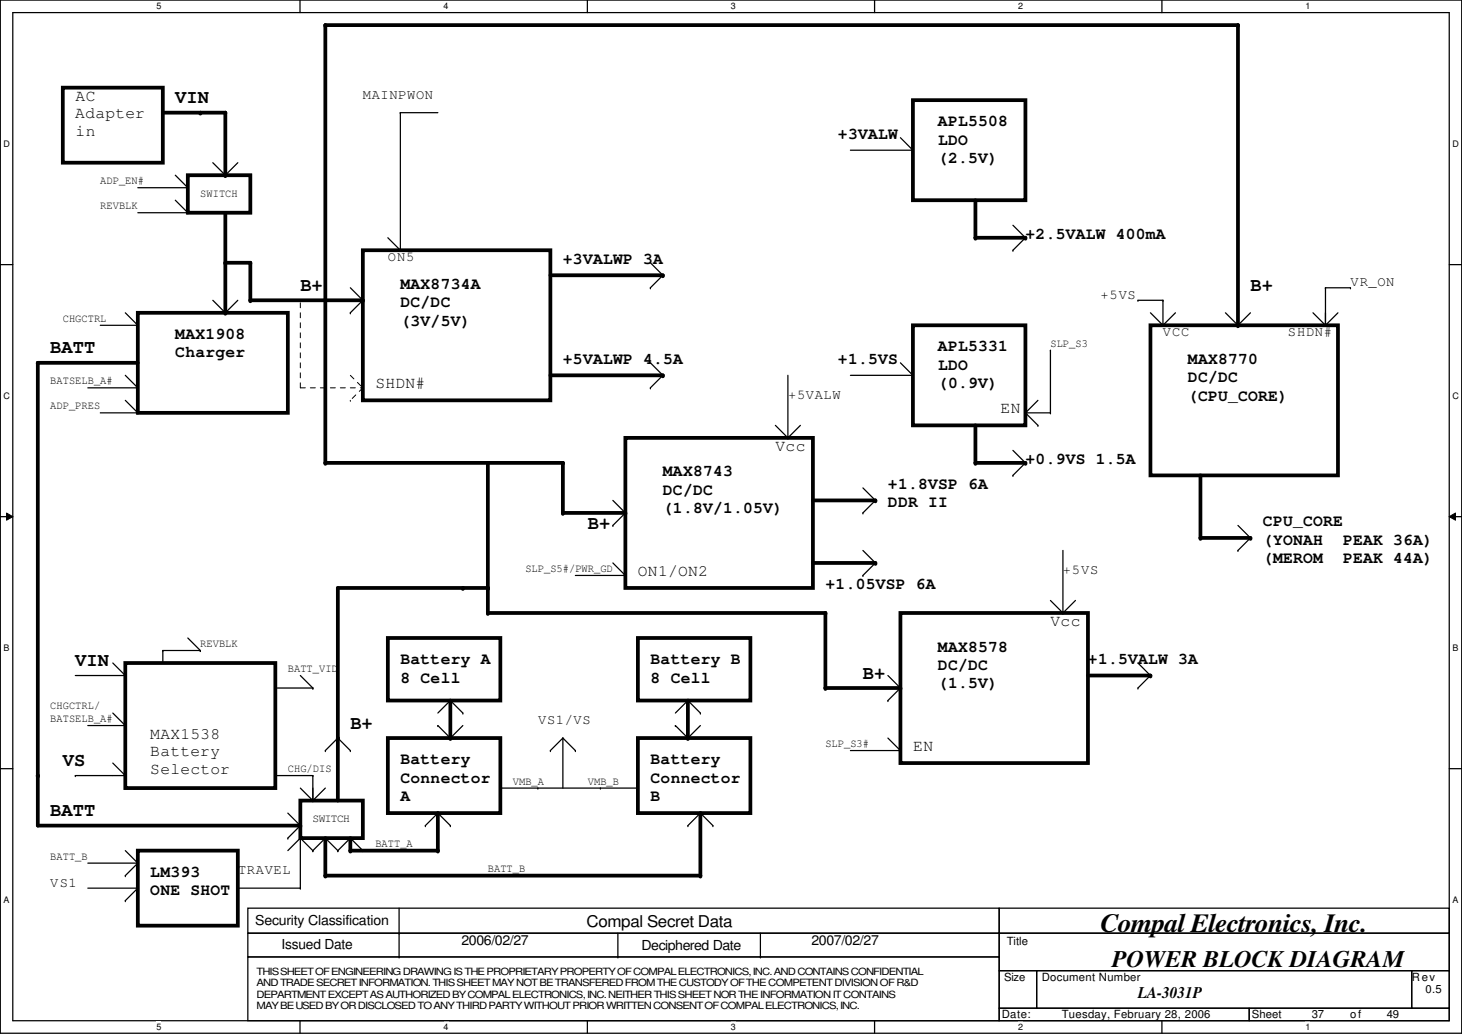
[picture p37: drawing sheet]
<svg xmlns="http://www.w3.org/2000/svg" width="297mm" height="210mm" viewBox="0 0 297 210" stroke-linecap="round" stroke-linejoin="round" font-family="sans-serif">
<defs><g id="words">
<text font-size="5.3" x="223.6" y="189.2">Compal Electronics, Inc.</text>
<text font-size="4.8" x="225.9" y="196.4">POWER BLOCK DIAGRAM</text>
<g font-size="3.8">
<text x="35.6" y="21">VIN</text>
<text x="61" y="59.1">B+</text>
<text x="254.1" y="59.1">B+</text>
<text x="10.2" y="71.8">BATT</text>
<text x="119.4" y="107.3">B+</text>
<text x="15.3" y="135.3">VIN</text>
<text x="175.3" y="137.8">B+</text>
<text x="71.2" y="148">B+</text>
<text x="12.8" y="155.6">VS</text>
<text x="10.2" y="165.8">BATT</text>
</g>
<g font-size="3.3">
<text x="15.3" y="20.4">AC</text>
<text x="15.3" y="24">Adapter</text>
<text x="15.3" y="27.6">in</text>
<text x="170.2" y="28.2">+3VALW</text>
<text x="190.6" y="25.6">APL5508</text>
<text x="190.6" y="29.4">LDO</text>
<text x="190.6" y="33.1">(2.5V)</text>
<text x="114.4" y="53.6">+3VALWP 3A</text>
<text x="208.3" y="48.5">+2.5VALW 400mA</text>
<text x="81.3" y="58.7">MAX8734A</text>
<text x="81.3" y="62.4">DC/DC</text>
<text x="35.6" y="68.8">MAX1908</text>
<text x="81.3" y="66.1">(3V/5V)</text>
<text x="190.6" y="71.4">APL5331</text>
<text x="35.6" y="72.6">Charger</text>
<text x="114.4" y="73.9">+5VALWP 4.5A</text>
<text x="170.2" y="73.9">+1.5VS</text>
<text x="190.6" y="75.1">LDO</text>
<text x="241.4" y="73.9">MAX8770</text>
<text x="241.4" y="77.6">DC/DC</text>
<text x="76.3" y="78.9">SHDN#</text>
<text x="190.6" y="78.8">(0.9V)</text>
<text x="203.3" y="83.9">EN</text>
<text x="241.4" y="81.4">(CPU_CORE)</text>
<text x="157.6" y="91.6">Vcc</text>
<text x="208.3" y="94.2">+0.9VS 1.5A</text>
<text x="134.7" y="96.8">MAX8743</text>
<text x="134.7" y="100.5">DC/DC</text>
<text x="180.4" y="99.3">+1.8VSP 6A</text>
<text x="134.7" y="104.2">(1.8V/1.05V)</text>
<text x="180.4" y="103">DDR II</text>
<text x="256.6" y="106.9">CPU_CORE</text>
<text x="256.6" y="110.7">(YONAH</text>
<text x="272.9" y="110.7">PEAK 36A)</text>
<text x="129.6" y="117">ON1/ON2</text>
<text x="167.7" y="119.6">+1.05VSP 6A</text>
<text x="256.6" y="114.4">(MEROM</text>
<text x="272.9" y="114.4">PEAK 44A)</text>
<text x="213.4" y="127.1">Vcc</text>
<text x="81.3" y="134.9">Battery A</text>
<text x="132.1" y="134.9">Battery B</text>
<text x="190.6" y="132.3">MAX8578</text>
<text x="190.6" y="136.1">DC/DC</text>
<text x="221" y="134.9">+1.5VALW 3A</text>
<text x="81.3" y="138.6">8 Cell</text>
<text x="132.1" y="138.6">8 Cell</text>
<text x="190.6" y="139.8">(1.5V)</text>
<text x="30.5" y="150">MAX1538</text>
<text x="30.5" y="153.5">Battery</text>
<text x="81.3" y="155.2">Battery</text>
<text x="132.1" y="155.2">Battery</text>
<text x="185.5" y="152.5">EN</text>
<text x="30.5" y="157.1">Selector</text>
<text x="81.3" y="158.9">Connector</text>
<text x="132.1" y="158.9">Connector</text>
<text x="81.3" y="162.7">A</text>
<text x="132.1" y="162.7">B</text>
<text x="30.5" y="178">LM393</text>
<text x="30.5" y="181.8">ONE SHOT</text>
<text x="119.2" y="188.2">Compal Secret Data</text>
<text x="231.2" y="202.7">LA-3031P</text>
</g>
<g font-size="2.8">
<text x="73.7" y="20">MAINPWON</text>
<text x="78.8" y="53.1">ON5</text>
<text x="274.4" y="58.1">VR_ON</text>
<text x="223.6" y="60.7">+5VS</text>
<text x="236.3" y="68.3">VCC</text>
<text x="261.7" y="68.3">SHDN#</text>
<text x="160.1" y="81">+5VALW</text>
<text x="216" y="116.6">+5VS</text>
<text x="109.3" y="147">VS1/VS</text>
<text x="48.4" y="177.5">TRAVEL</text>
<text x="10.2" y="180.1">VS1</text>
<text x="51.9" y="187.9">Security Classification</text>
<text x="57.2" y="192.8">Issued Date</text>
<text x="93.7" y="192">2006/02/27</text>
<text x="130.4" y="193">Deciphered Date</text>
<text x="164.9" y="192">2007/02/27</text>
</g>
<g font-size="2.3">
<text x="20.4" y="37.4">ADP_EN#</text>
<text x="40.7" y="39.9">SWITCH</text>
<text x="20.4" y="42.5">REVBLK</text>
<text x="12.8" y="65.3">CHGCTRL</text>
<text x="213.4" y="70.4">SLP_S3</text>
<text x="10.2" y="78">BATSELB_A#</text>
<text x="10.2" y="83.1">ADP_PRES</text>
<text x="106.7" y="116.1">SLP_S5#/PWR_GD</text>
<text x="40.7" y="131.4">REVBLK</text>
<text x="58.5" y="136.5">BATT_VID</text>
<text x="10.2" y="146.6">BATSELB_A#</text>
<text x="10.2" y="144.1">CHGCTRL/</text>
<text x="167.7" y="151.7">SLP_S3#</text>
<text x="58.5" y="156.8">CHG/DIS</text>
<text x="104.2" y="159.3">VMB_A</text>
<text x="119.4" y="159.3">VMB_B</text>
<text x="63.5" y="166.9">SWITCH</text>
<text x="76.3" y="172">BATT_A</text>
<text x="10.2" y="174.6">BATT_B</text>
<text x="99.1" y="177.1">BATT_B</text>
<text x="204.5" y="191.8">Title</text>
<text x="204" y="199.2">Size</text>
<text x="211.7" y="199.2">Document Number</text>
<text x="286.8" y="199.2">R ev</text>
<text x="289.6" y="201.7">0.5</text>
<text x="203.5" y="206.8">Date:</text>
<text x="215.7" y="206.8">Tuesday, February 28, 2006</text>
<text x="254.3" y="206.8">Sheet</text>
<text x="266.5" y="206.8">37</text>
<text x="274.3" y="206.8">of</text>
<text x="281.7" y="206.8">49</text>
</g>
<g font-size="2">
<text x="52.1" y="197.9">THIS SHEET OF ENGINEERING DRAWING IS THE PROPRIETARY PROPERTY OF COMPAL ELECTRONICS, INC. AND CONTAINSCONFIDENTIAL</text>
<text x="52.1" y="202.6">DEPARTMENT EXCEPT AS AUTHORIZED BY COMPAL ELECTRONICS, INC. NEITHER THIS SHEET NOR THE INFORMATION ITCONTAINS</text>
<text x="52.1" y="200.3">AND TRADE SECRET INFORMATION. THIS SHEET MAY NOT BETRANSFERED FROM THE CUSTODY OF THE COMPETENT DIVISION OF R&amp;D</text>
<text x="52.1" y="204.9">MAY BE USED BY OR DISCLOSED TO ANY THIRD PARTY WITHOUT PRIOR WRITTEN CONSENT OF COMPAL ELECTRONICS, INC.</text>
</g>
<g font-size="1.8">
<text x="31.8" y="1.9">5</text>
<text x="90.1" y="1.9">4</text>
<text x="148.5" y="1.9">3</text>
<text x="206.9" y="1.9">2</text>
<text x="265.2" y="1.9">1</text>
<text x=".7" y="29.8">D</text>
<text x="295.1" y="29.8">D</text>
<text x=".7" y="81">C</text>
<text x="295.1" y="81">C</text>
<text x=".7" y="132.1">B</text>
<text x="295.1" y="132.1">B</text>
<text x=".7" y="183.3">A</text>
<text x="295.1" y="183.3">A</text>
<text x="31.8" y="209.2">5</text>
<text x="90.1" y="209.2">4</text>
<text x="148.5" y="209.2">3</text>
<text x="206.9" y="209.2">2</text>
<text x="265.2" y="209.2">1</text>
</g>
</g></defs>
<path d="M.1 0h296.9v209.8h-296.9zM2.6 2.6h291.8v204.7h-291.8z" fill="none" stroke="#000" stroke-width=".25"/>
<g fill="#fff">
<path d="M31.8 .3h1v2h-1z"/>
<path d="M31.8 207.5h1v2.1h-1z"/>
</g>
<path d="M61 0v2.6M61 207.3v2.5" fill="none" stroke="#000" stroke-width=".25"/>
<g fill="#fff">
<path d="M90.1 .3h1v2h-1z"/>
<path d="M90.1 207.5h1v2.1h-1z"/>
</g>
<path d="M119.3 0v2.6M119.3 207.3v2.5" fill="none" stroke="#000" stroke-width=".25"/>
<g fill="#fff">
<path d="M148.5 .3h1v2h-1z"/>
<path d="M148.5 207.5h1v2.1h-1z"/>
</g>
<path d="M177.7 0v2.6M177.7 207.3v2.5" fill="none" stroke="#000" stroke-width=".25"/>
<g fill="#fff">
<path d="M206.9 .3h1v2h-1z"/>
<path d="M206.9 207.5h1v2.1h-1z"/>
</g>
<path d="M236.1 0v2.6M236.1 207.3v2.5" fill="none" stroke="#000" stroke-width=".25"/>
<g fill="#fff">
<path d="M265.2 .3h1v2h-1z"/>
<path d="M265.2 207.5h1v2.1h-1z"/>
<path d="M.7 28.2h1.3v2h-1.3z"/>
<path d="M295.1 28.2h1.3v2h-1.3z"/>
<path d="M.7 79.3h1.3v2.1h-1.3z"/>
<path d="M295.1 79.3h1.3v2.1h-1.3z"/>
</g>
<path d="M.1 53.7h2.5M294.4 53.7h2.6" fill="none" stroke="#000" stroke-width=".25"/>
<g fill="#fff">
<path d="M.7 130.5h1.2v2h-1.2z"/>
<path d="M295.1 130.5h1.2v2h-1.2z"/>
</g>
<path d="M.1 104.9h2.5M294.4 104.9h2.6" fill="none" stroke="#000" stroke-width=".25"/>
<path d="M1.3 104.2l1.3 .7-1.3 .7zM294.4 104.9l1.3-.7v1.4z" fill="#000"/>
<path d="M1.3 104.2l1.3 .7-1.3 .7zM294.4 104.9l1.3-.7v1.4z" fill="none" stroke="#000" stroke-width=".2"/>
<g fill="#fff">
<path d="M.7 181.7h1.2v2h-1.2z"/>
<path d="M295.1 181.7h1.2v2h-1.2z"/>
</g>
<g fill="none" stroke="#000" stroke-width=".25">
<path d="M28 38.1h10.2M35.6 35.6l2.6 2.5M38.2 38.1h.1M43.2 33l2.6 2.6M45.8 35.6h.1M48.3 33l-2.5 2.6M81.3 22.9h.1M81.3 22.9h7.7M81.3 22.9v27.9M172.8 30.5h12.7M182.9 28l2.6 2.5M185.5 30.5h.1"/>
<path d="M28 43.2h10.2M35.6 40.7l2.6 2.5M38.2 43.2h.1M71.2 58.4l2.5 2.6M78.8 48.3l2.5 2.5M81.3 50.8h.1M132.1 58.4h.1M132.1 53.4l2.6 2.5M134.7 55.9h.1M134.7 55.9l-2.6 2.5M205.8 50.8h.1M205.8 45.7l2.5 2.6"/>
<path d="M208.3 48.3h.1M208.3 48.3l-2.5 2.5M269.3 58.4h.1M269.3 58.4v7.7M269.3 58.4h5.1M274.4 58.4h.1M17.8 78.8h10.2M20.4 66.1h7.6M25.5 76.2l2.5 2.6M25.5 63.5l2.5 2.6M28 78.8h.1M28 66.1h.1"/>
<path d="M43.2 61l2.6 2.5M45.8 63.5h.1M48.3 61l-2.5 2.5M71.2 63.5h.1M73.7 61h.1M73.7 61l-2.5 2.5M132.1 78.8h.1M132.1 73.7l2.6 2.5M134.7 76.2h.1M134.7 76.2l-2.6 2.6M160.1 76.2v12.7M172.8 76.2h12.7"/>
<path d="M182.9 73.7l2.6 2.5M185.5 76.2h.1M213.4 71.1h.1M213.4 71.1v12.7M231.2 61h.1M231.2 61h5.1M233.7 63.5l2.6 2.6M236.3 61h.1M236.3 66.1h.1M236.3 61v5.1M238.8 63.5l-2.5 2.6M249 63.5l2.5 2.6"/>
<path d="M251.5 66.1h.1M254.1 63.5l-2.6 2.6M266.8 63.5l2.5 2.6M269.3 66.1h.1M271.8 63.5l-2.5 2.6M20.4 83.8h7.6M25.5 81.3l2.5 2.5M28 83.8h.1M157.5 86.4l2.6 2.5M160.1 88.9h.1M162.6 86.4l-2.5 2.5M175.3 99.1l2.6 2.5"/>
<path d="M205.8 96.5h.1M205.8 91.5l2.5 2.5M208.3 94h.1M208.3 83.8h.1M208.3 94l-2.5 2.5M208.3 83.8h5.1M208.3 83.8l2.6 2.6M210.9 86.4h.1M210.9 81.3l-2.6 2.5M213.4 83.8h.1M116.9 116.9h10.2M124.5 106.7h.1"/>
<path d="M124.5 101.6l2.6 2.6M124.5 114.3l2.6 2.6M127.1 104.2h.1M127.1 116.9h.1M127.1 104.2l-2.6 2.5M175.3 104.2h.1M175.3 116.9h.1M175.3 111.8l2.6 2.5M177.9 101.6h.1M177.9 114.3h.1M177.9 101.6l-2.6 2.6M177.9 114.3l-2.6 2.6"/>
<path d="M216 111.8v12.7M251.5 111.8h.1M251.5 106.7l2.6 2.5M254.1 109.2h.1M254.1 109.2l-2.6 2.6M15.3 137.2h10.2M22.9 134.6l2.6 2.6M25.5 137.2h.1M33.1 132.1h.1M33.1 132.1v2.5M33.1 132.1h7.6M38.2 129.6l2.5 2.5"/>
<path d="M40.7 132.1h.1M55.9 139.7h7.7M61 137.2l2.6 2.5M63.6 139.7h.1M180.4 137.2l2.5 2.5M182.9 139.7h.1M182.9 139.7l-2.5 2.6M213.4 121.9l2.6 2.6M216 124.5h.1M218.5 121.9l-2.5 2.6M231.2 139.7h.1M231.2 134.6l2.5 2.6"/>
<path d="M233.7 137.2h.1M233.7 137.2l-2.5 2.5M.1 156.1h2.5M15.3 157.5h.1M15.3 157.5h10.2M17.8 147.3h7.7M22.9 155l2.6 2.5M22.9 144.8l2.6 2.5M25.5 157.5h.1M25.5 147.3h.1M55.9 157.5h7.7M63.6 157.5h.1"/>
<path d="M63.6 157.5v5.1M66.1 152.4h.1M66.1 152.4l2.5-2.5 2.6 2.5M71.2 152.4h.1M89 147.3h.1M89 147.3l2.5 2.6M91.5 142.3h.1M91.5 149.9h.1M91.5 142.3l-2.5 2.5M91.5 142.3l2.5 2.5M94 144.8h.1M94 147.3l-2.5 2.6"/>
<path d="M111.8 152.4h.1M114.4 149.9h.1M114.4 149.9v10.1M114.4 149.9l-2.6 2.5M114.4 149.9l2.5 2.5M116.9 152.4h.1M137.2 147.3h.1M137.2 147.3l2.6 2.6M139.8 142.3h.1M139.8 149.9h.1M139.8 142.3l2.5 2.5M139.8 142.3l-2.6 2.5"/>
<path d="M142.3 144.8h.1M142.3 147.3l-2.5 2.6M172.8 152.4h10.1M180.4 142.3h.1M180.4 149.9l2.5 2.5M182.9 152.4h.1M294.4 156.1h2.6M17.8 175.3h10.2M25.5 177.8h.1M25.5 172.7l2.5 2.6M28 175.3h.1M28 175.3l-2.5 2.5"/>
<path d="M58.5 170.2h.1M58.5 165.1l2.5 2.6M61 167.7h.1M61 170.2h.1M61 170.2l-2.5 2.5M61 160l2.6 2.6M61 167.7l-2.5 2.5M61 170.2l2.6 2.5M61 170.2v10.2M63.6 162.6h.1M63.6 172.7h.1M63.6 172.7l2.5-2.5 2.5 2.5"/>
<path d="M66.1 160l-2.5 2.6M68.6 172.7h.1M68.6 172.7l2.6-2.5 2.5 2.5M73.7 172.7h.1M86.4 167.7h.1M86.4 167.7l2.6-2.6 2.5 2.6M91.5 167.7h.1M101.7 160h27.9M109.3 160h.1M122 160h.1M129.6 160h.1M139.8 167.7h.1"/>
<path d="M139.8 167.7l2.5-2.6 2.5 2.6M144.8 167.7h.1M17.8 180.4h10.2M25.5 182.9h.1M28 180.4h.1M28 180.4l-2.5 2.5M48.3 180.4h.1M48.3 180.4h12.7M50.4 184.4h152.6v5.1h-152.6zM50.4 189.5h152.6v4.8h-152.6zM50.4 194.3h152.6v13h-152.6zM61 180.4h.1"/>
<path d="M81.1 189.5h.1M81.1 194.3h.1M81.1 184.4v9.9M125.5 194.3h.1M125.5 189.5v4.8M154.5 194.3h.1M154.5 189.5v4.8M203 184.4h91.4v5.1h-91.4zM203 189.5h91.4v7.6h-91.4zM203 197.1h7.6v7.6h-7.6zM210.6 197.1h76.2v7.6h-76.2zM286.8 197.1h7.6v7.6h-7.6z"/>
<path d="M203 204.7h50.8v2.6h-50.8zM253.8 204.7h40.6v2.6h-40.6z"/>
</g>
<g fill="none" stroke="#000" stroke-width=".76">
<path d="M12.8 17.8h20.3v15.2h-20.3zM33.1 22.9h12.7v12.7M38.2 35.6h12.7v7.6h-12.7zM185.5 20.3h22.8v20.4h-22.8zM45.8 53.4h5.1v7.6h22.8M45.8 43.2v20.3M73.7 50.8h38.1v30.5h-38.1zM111.8 55.9h22.9M198.2 40.7v7.6h10.1M28 63.5h30.5v20.3h-30.5zM28 73.7h-20.3v94h53.3M111.8 76.2h22.9"/>
<path d="M185.5 66.1h22.8v20.3h-22.8zM233.7 66.1h38.1v30.4h-38.1zM251.5 66.1v-61h-185.4v88.9h48.3v10.2h12.7M99.1 94v30.5h68.6v15.2h15.2M127.1 88.9h38.1v30.5h-38.1zM198.2 86.4v7.6h10.1M243.9 96.5v12.7h10.2M99.1 119.4h-30.5v43.2M165.2 101.6h12.7M165.2 114.3h12.7M25.5 134.6h30.4v25.4h-30.4zM78.8 129.6h22.9v12.7h-22.9z"/>
<path d="M129.6 129.6h22.9v12.7h-22.9zM182.9 124.5h38.1v30.5h-38.1zM221 137.2h12.7M78.8 149.9h22.9v15.2h-22.9zM91.5 142.3v7.6M129.6 149.9h22.9v15.2h-22.9zM139.8 142.3v7.6M28 172.7h20.3v15.3h-20.3zM61 162.6h12.7v7.6h-12.7zM89 165.1v7.6h-17.8v-2.5M142.3 165.1v12.7h-76.2v-7.6"/>
</g>
<g fill="#000">
<circle cx="66.1" cy="5.1" r=".38"/>
<circle cx="251.5" cy="5.1" r=".38"/>
<circle cx="40.7" cy="22.9" r=".38"/>
<circle cx="45.8" cy="22.9" r=".38"/>
<circle cx="45.8" cy="35.6" r=".38"/>
<circle cx="45.8" cy="53.4" r=".38"/>
<circle cx="50.9" cy="53.4" r=".38"/>
<circle cx="134.7" cy="55.9" r=".38"/>
<circle cx="198.2" cy="48.3" r=".38"/>
<circle cx="208.3" cy="48.3" r=".38"/>
<circle cx="7.7" cy="73.7" r=".38"/>
<circle cx="45.8" cy="63.5" r=".38"/>
<circle cx="50.9" cy="61" r=".38"/>
<circle cx="73.7" cy="61" r=".38"/>
<circle cx="134.7" cy="76.2" r=".38"/>
<circle cx="251.5" cy="66.1" r=".38"/>
<circle cx="66.1" cy="94" r=".38"/>
<circle cx="114.4" cy="94" r=".38"/>
<circle cx="198.2" cy="94" r=".38"/>
<circle cx="208.3" cy="94" r=".38"/>
<circle cx="94" cy="119.4" r=".38"/>
<circle cx="99.1" cy="119.4" r=".38"/>
<circle cx="114.4" cy="104.2" r=".38"/>
<circle cx="127.1" cy="104.2" r=".38"/>
<circle cx="177.9" cy="114.3" r=".38"/>
<circle cx="177.9" cy="101.6" r=".38"/>
<circle cx="243.9" cy="109.2" r=".38"/>
<circle cx="254.1" cy="109.2" r=".38"/>
<circle cx="99.1" cy="124.5" r=".38"/>
<circle cx="167.7" cy="124.5" r=".38"/>
<circle cx="167.7" cy="139.7" r=".38"/>
<circle cx="182.9" cy="139.7" r=".38"/>
<circle cx="233.7" cy="137.2" r=".38"/>
<circle cx="7.7" cy="157.5" r=".38"/>
<circle cx="68.6" cy="149.9" r=".38"/>
<circle cx="91.5" cy="149.9" r=".38"/>
<circle cx="139.8" cy="149.9" r=".38"/>
<circle cx="61" cy="167.7" r=".38"/>
<circle cx="66.1" cy="177.8" r=".38"/>
<circle cx="71.2" cy="172.7" r=".38"/>
<circle cx="89" cy="165.1" r=".38"/>
<circle cx="89" cy="172.7" r=".38"/>
<circle cx="142.3" cy="165.1" r=".38"/>
<circle cx="142.3" cy="177.8" r=".38"/>
</g>
<path d="M61 78.8h12.7M61 78.8v-17.8M61 61h.1M71.2 76.2l2.5 2.6M73.7 78.8h.1M73.7 78.8l-2.5 2.5M71.2 81.3h.1" fill="none" stroke="#000" stroke-width=".2" stroke-dasharray="1 1 1 1 1 1 1 1"/>
<use href="#words"/>
</svg>
